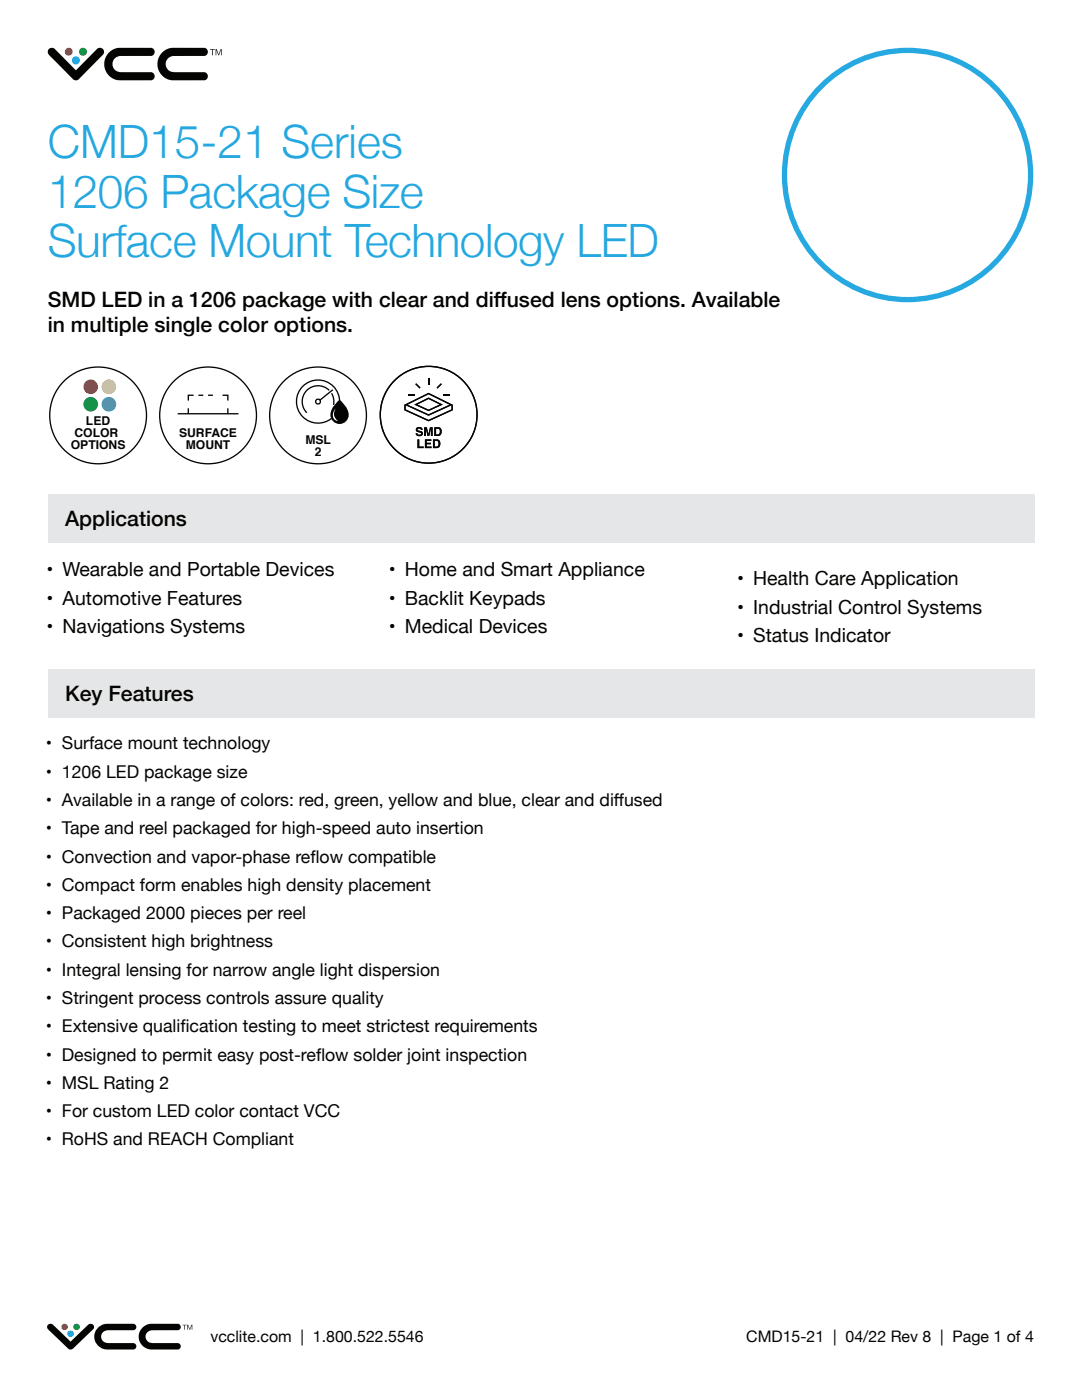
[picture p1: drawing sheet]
<svg xmlns="http://www.w3.org/2000/svg" width="216mm" height="279mm" viewBox="0 0 216 279" stroke-linecap="round" stroke-linejoin="round" font-family="sans-serif">
<defs><g id="words">
<g font-size="9.2" fill="#25a7df">
<text x="9.5" y="31.6">CMD15-21 Series</text>
<text x="9.5" y="41.5">1206 Package Size</text>
<text x="9.5" y="51.3">Surface Mount Technology LED</text>
</g>
<g font-size="4.2" fill="#040503">
<text x="9.5" y="61.3">SMD LED in a 1206 package with clear and dif</text>
<text x="98.5" y="61.3">fused lens options. Available</text>
<text x="9.5" y="66.3">in multiple single color options.</text>
<text x="13" y="104.9">Applications</text>
<text x="13" y="139.8">Key Features</text>
</g>
<g font-size="3.9" fill="#040503">
<text x="9.3" y="115">• Wearable and Portable Devices</text>
<text x="77.6" y="115">• Home and Smart Appliance</text>
<text x="147.1" y="116.8">• Health Care Application</text>
<text x="9.3" y="120.7">• Automotive Features</text>
<text x="77.6" y="120.7">• Backlit Keypads</text>
<text x="147.1" y="122.4">• Industrial Control Systems</text>
<text x="9.3" y="126.3">• Navigations Systems</text>
<text x="77.6" y="126.3">• Medical Devices</text>
<text x="147.1" y="128.1">• Status Indicator</text>
</g>
<g font-size="3.5" fill="#040503">
<text x="9.2" y="149.6">• Surface mount technology</text>
<text x="9.2" y="155.2">• 1206 LED package size</text>
<text x="9.2" y="160.9">• Available in a range of colors: red, green, yellow and blue, clear and dif</text>
<text x="122.5" y="160.9">fused</text>
<text x="9.2" y="166.5">• Tape and reel packaged for high-speed auto insertion</text>
<text x="9.2" y="172.1">• Convection and vapor-phase ref</text>
<text x="61.9" y="172.1">low compatible</text>
<text x="9.2" y="177.8">• Compact form enables high density placement</text>
<text x="9.2" y="183.4">• Packaged 2000 pieces per reel</text>
<text x="9.2" y="189.1">• Consistent high brightness</text>
<text x="9.2" y="194.7">• Integral lensing for narrow angle light dispersion</text>
<text x="9.2" y="200.4">• Stringent process controls assure quality</text>
<text x="9.2" y="206">• Extensive qualif</text>
<text x="36" y="206">ication testing to meet strictest requirements</text>
<text x="9.2" y="211.7">• Designed to permit easy post-ref</text>
<text x="63.1" y="211.7">low solder joint inspection</text>
<text x="9.2" y="217.3">• MSL Rating 2</text>
<text x="9.2" y="222.9">• For custom LED color contact VCC</text>
<text x="9.2" y="228.6">• RoHS and REACH Compliant</text>
</g>
<g font-size="3.2" fill="#040503">
<text x="42" y="267.9">vcclite.com | 1.800.522.5546</text>
<text x="148.9" y="267.9">CMD15-21 | 04/22 Rev 8 | Page 1 of 4</text>
</g>
<g font-size="2.4" fill="#040503">
<text x="14.1" y="89.6">OPTIONS</text>
<text x="14.9" y="87.1">COLOR</text>
<text x="17.2" y="84.7">LED</text>
<text x="35.7" y="87.1">SURFACE</text>
<text x="37.1" y="89.6">MOUNT</text>
<text x="60.9" y="88.6">MSL</text>
<text x="62.8" y="91">2</text>
</g>
</g></defs>
<g fill="#040503">
<path d="M28.2 265.2a3.1 3.1 0 0 1 2.9-1h4.3a.64 .64 0 0 1 .7 .6 .64 .64 0 0 1-.7 .7h-4.3a1.6 1.6 0 0 0-2.1 1.1 1.37 1.37 0 0 0 1.6 1.4h4.8a.64 .64 0 0 1 .7 .7 .64 .64 0 0 1-.7 .6h-3.7a4.5 4.5 0 0 1-3.1-.6 2.5 2.5 0 0 1-.4-3.5z"/>
<path d="M19.4 265.1a3 3 0 0 1 2.8-.9h4.4a.64 .64 0 0 1 .6 .6 .64 .64 0 0 1-.6 .7h-5a1.3 1.3 0 0 0-1.4 1.3 1.3 1.3 0 0 0 1.5 1.2h3.5a2.62 2.62 0 0 1 1.8 .2 .64 .64 0 0 1 .2 .7 .64 .64 0 0 1-.6 .4h-2.7a8.2 8.2 0 0 1-3.7-.3 2.52 2.52 0 0 1-.8-3.9z"/>
<path d="M9.6 264.4l.6-.2 .4 .2 3.5 3.4 3.5-3.4a.71 .71 0 0 1 1.1 .2 .71 .71 0 0 1-.4 1l-2.6 2.5a2.9 2.9 0 0 1-1.6 1.2 2.5 2.5 0 0 1-1.5-1.1l-2.5-2.4a1.03 1.03 0 0 1-.5-1.4z"/>
</g>
<circle cx="12.9" cy="264.8" r=".64" fill="#ee2025"/>
<circle cx="15.3" cy="264.8" r=".65" fill="#109547"/>
<circle cx="14.1" cy="266.2" r=".65" fill="#0f73bb"/>
<g fill="#211d1f">
<path d="M36.4 264.4h.8v.1h-.3v.9h-.1v-.9h-.4z"/>
<path d="M37.4 264.4h.1l.4 .8 .3-.8h.2v1h-.1v-.9l-.4 .9h-.1l-.3-.9v.9h-.1z"/>
</g>
<g fill="#e5e6e7">
<path d="M9.5 98.6h196.9v9.7h-196.9z"/>
<path d="M9.5 133.5h196.9v9.7h-196.9z"/>
</g>
<path d="M163.7 17.3a24.6 24.6 0 0 1 28.8-4.4 24.6 24.6 0 0 1 12.8 26.1 24.5 24.5 0 0 1-26.3 20.7 24.5 24.5 0 0 1-22.5-24.8 25 25 0 0 1 7.2-17.6z" fill="none" stroke="#26a9e0" stroke-width="1.1" stroke-linecap="butt"/>
<g fill="#040503">
<path d="M32.3 10.6a3.5 3.5 0 0 1 3.2-1.1h5.2a.81 .81 0 0 1 .8 .9 .81 .81 0 0 1-.8 .8h-5.2a1.89 1.89 0 0 0-2.4 1.4 1.67 1.67 0 0 0 1.9 1.8h5.7a.81 .81 0 0 1 .8 .8 .81 .81 0 0 1-.8 .8h-4.7a4.8 4.8 0 0 1-3.4-.7 3.3 3.3 0 0 1-.3-4.7z"/>
<path d="M21.7 10.5a3.4 3.4 0 0 1 3-1h5.4a.81 .81 0 0 1 .8 .9 .81 .81 0 0 1-.8 .8h-5.2a1.94 1.94 0 0 0-2.5 1.4 1.66 1.66 0 0 0 1.9 1.8h4.3a2.73 2.73 0 0 1 2 .2 .82 .82 0 0 1 .2 .9 .82 .82 0 0 1-.7 .5h-3.5a9.1 9.1 0 0 1-4.1-.3 3.3 3.3 0 0 1-.8-5.2z"/>
<path d="M9.7 9.8a.85 .85 0 0 1 1.2 0l4.2 4.2 4.3-4.3a.84 .84 0 0 1 1.2 .2 .84 .84 0 0 1-.2 1.2l-3.5 3.5a3.2 3.2 0 0 1-1.7 1.4l-.7-.2-4.4-4.5a1.11 1.11 0 0 1-.4-1.5z"/>
</g>
<circle cx="13.7" cy="10.3" r=".79" fill="#eb2228"/>
<circle cx="16.6" cy="10.3" r=".8" fill="#159246"/>
<circle cx="15.1" cy="12.1" r=".79" fill="#0b75bb"/>
<g fill="#211d1f">
<path d="M41.9 9.8h1v.1h-.4v1.1h-.2v-1.1h-.4z"/>
<path d="M43 9.8h.2l.4 1 .4-1h.2v1.2h-.1v-1l-.4 1h-.1l-.4-1v1h-.2z"/>
</g>
<g fill="#040503">
<path d="M83.1 85.4a.73 .73 0 0 1 1.2 .4h-.3a.3 .3 0 0 0-.4-.3 .3 .3 0 0 0-.2 .4 .75 .75 0 0 1 .9 .9 .78 .78 0 0 1-.8 .3 .78 .78 0 0 1-.6-.6h.4a.37 .37 0 0 0 .4 .3 .37 .37 0 0 0 .3-.3v-.1a.85 .85 0 0 1-1-.8z"/>
<path d="M84.6 85.3h.6l.3 1.3 .3-1.3h.5v1.7h-.3v-1.5l-.3 1.5h-.4l-.3-1.5v1.5h-.4z"/>
<path d="M83.3 87.7h.4v1.4h.8v.3h-1.2z"/>
<path d="M84.8 87.7h1.3v.3h-1v.4h.9v.3h-.9v.4h1v.3h-1.3z"/>
<path d="M85.4 75.6h.2v1.2h-.2z"/>
<path d="M88 76.5l.2 .2-.9 .8-.2-.1z"/>
<path d="M88.4 78.8h1.2v.3h-1.2z"/>
<path d="M81.4 78.8h1.2v.3h-1.2z"/>
<path d="M82.9 76.7l.2-.2 .8 .9-.2 .1z"/>
<path d="M80.7 80.8h.2v.9l4.6 2.1 4.6-2.1v-.9h.2v1.1l-4.8 2.2-4.8-2.2z"/>
<path d="M75.7 82.8a9.8 9.8 0 0 1 19.6 0 9.8 9.8 0 0 1-19.6 0zM76 82.8a9.5 9.5 0 0 0 19.1 0 9.5 9.5 0 0 0-19.1 0z"/>
<path d="M86.7 85.3h.7a.88 .88 0 0 1 .7 .8 .88 .88 0 0 1-.7 .9h-.7zM87 85.6v1.1a.59 .59 0 0 0 .8-.6 .59 .59 0 0 0-.8-.5z"/>
<path d="M86.4 87.7h.7a.88 .88 0 0 1 .8 .9 .88 .88 0 0 1-.8 .8h-.7zM86.7 88v1.1a.59 .59 0 0 0 .8-.5 .59 .59 0 0 0-.8-.6z"/>
<path d="M80.7 80.8l4.8-2.4 4.8 2.4-4.8 2.2zM81.3 80.8l4.2 1.9 4.2-1.9-4.2-2.1z"/>
<path d="M82.7 80.7l2.8-1.4 2.9 1.4-2.9 1.3zM83.3 80.7l2.2 1.1 2.2-1.1-2.2-1.1z"/>
</g>
<g fill="none" stroke="#040503" stroke-width=".26">
<path d="M38.6 78.9h-1v1M44.4 78.9h1.1v1M65.7 77.9a3.2 3.2 0 0 0-4.5 0 3.2 3.2 0 0 0 0 4.5M66.2 78.5l.3 .9 .1 1.4M66.4 77.8l-2.6 2.1M35.5 82.6h12.1M37.6 81.5v1M45.5 81.5v1M67.8 80.3a4.3 4.3 0 0 0-5.3-4.4 4.3 4.3 0 0 0-2.9 6.2 4.3 4.3 0 0 0 6.7 1.3"/>
<circle cx="41.5" cy="82.9" r="9.7"/>
<circle cx="63.5" cy="80.1" r=".48"/>
<circle cx="63.5" cy="82.9" r="9.7"/>
</g>
<path d="M42.5 78.9h-2.9" fill="none" stroke="#040503" stroke-width=".26" stroke-dasharray="1 1" stroke-linecap="butt"/>
<g fill="#040503">
<path d="M83.1 85.4a.73 .73 0 0 1 1.2 .4h-.3a.3 .3 0 0 0-.4-.3 .3 .3 0 0 0-.2 .4 .75 .75 0 0 1 .9 .9 .78 .78 0 0 1-.8 .3 .78 .78 0 0 1-.6-.6h.4a.37 .37 0 0 0 .4 .3 .37 .37 0 0 0 .3-.3v-.1a.85 .85 0 0 1-1-.8z"/>
<path d="M84.6 85.3h.6l.3 1.3 .3-1.3h.5v1.7h-.3v-1.5l-.3 1.5h-.4l-.3-1.5v1.5h-.4z"/>
<path d="M83.3 87.7h.4v1.4h.8v.3h-1.2z"/>
<path d="M84.8 87.7h1.3v.3h-1v.4h.9v.3h-.9v.4h1v.3h-1.3z"/>
<path d="M85.4 75.6h.2v1.2h-.2z"/>
<path d="M88 76.5l.2 .2-.9 .8-.2-.1z"/>
<path d="M88.4 78.8h1.2v.3h-1.2z"/>
<path d="M81.4 78.8h1.2v.3h-1.2z"/>
<path d="M83.1 76.5l.8 .9-.2 .1-.8-.8z"/>
<path d="M80.7 80.8h.2v.9l4.6 2.1 4.6-2.1v-.9h.2v1.1l-4.8 2.2-4.8-2.2z"/>
<path d="M67.4 80.1l-.3 .3a2.71 2.71 0 0 0-.6 3.7 1.9 1.9 0 0 0 2.6 0 1.9 1.9 0 0 0 .1-2.7l-1.4-1.6zM66.9 81.6a1.81 1.81 0 0 0 .5 2.4 1.42 1.42 0 0 1-.5-2.4z"/>
<path d="M75.7 82.8a9.8 9.8 0 0 1 19.6 0 9.8 9.8 0 0 1-19.6 0zM76 82.8a9.5 9.5 0 0 0 19.1 0 9.5 9.5 0 0 0-19.1 0z"/>
<path d="M86.7 85.3h.7a.88 .88 0 0 1 .7 .8 .88 .88 0 0 1-.7 .9h-.7zM87 85.6v1.1a.59 .59 0 0 0 .8-.6 .59 .59 0 0 0-.8-.5z"/>
<path d="M86.4 87.7h.7a.88 .88 0 0 1 .8 .9 .88 .88 0 0 1-.8 .8h-.7zM86.7 88v1.1a.59 .59 0 0 0 .8-.5 .59 .59 0 0 0-.8-.6z"/>
<path d="M80.7 80.8l4.8-2.4 4.8 2.4-4.8 2.2zM81.3 80.8l4.2 1.9 4.2-1.9-4.2-2.1z"/>
<path d="M82.7 80.7l2.8-1.4 2.9 1.4-2.9 1.3zM83.3 80.7l2.2 1.1 2.2-1.1-2.2-1.1z"/>
</g>
<circle cx="19.6" cy="82.9" r="9.7" fill="none" stroke="#040503" stroke-width=".26"/>
<circle cx="18.1" cy="77.2" r="1.45" fill="#d62027"/>
<circle cx="21.7" cy="77.2" r="1.45" fill="#fec218"/>
<circle cx="18.1" cy="80.7" r="1.45" fill="#0b7f41"/>
<circle cx="21.7" cy="80.7" r="1.45" fill="#17739f"/>
<use href="#words"/>
</svg>
